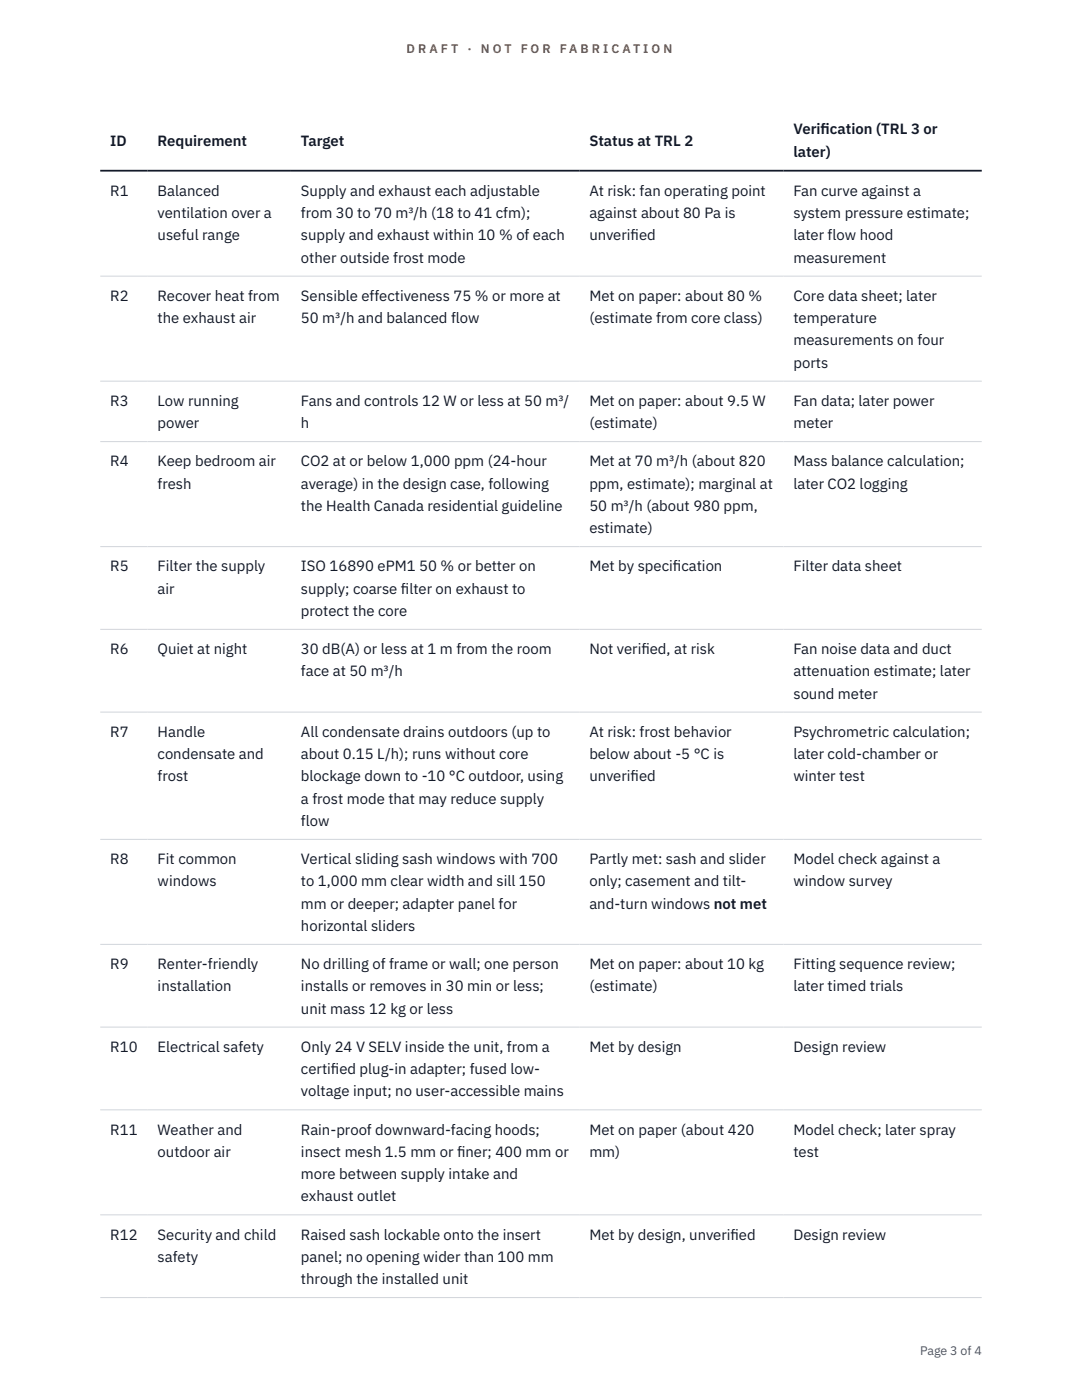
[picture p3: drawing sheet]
<svg xmlns="http://www.w3.org/2000/svg" width="216mm" height="279mm" viewBox="0 0 216 279" stroke-linecap="round" stroke-linejoin="round" font-family="sans-serif">
<defs><g id="words">
<g font-size="3" fill="#111827">
<text x="22" y="29.1">ID</text>
<text x="31.5" y="29.1">Requirement</text>
<text x="60.1" y="29.1">Target</text>
<text x="117.6" y="29.1">Status at TRL 2</text>
<text x="158.3" y="26.8">Verif</text>
<text x="163.7" y="26.8">ication (TRL 3 or</text>
<text x="158.3" y="31.3">later)</text>
<text x="22" y="39.1">R1</text>
<text x="31.5" y="39.1">Balanced</text>
<text x="60.1" y="39.1">Supply and exhaust each adjustable</text>
<text x="117.6" y="39.1">At risk: fan operating point</text>
<text x="158.3" y="39.1">Fan curve against a</text>
<text x="31.5" y="43.5">ventilation over a</text>
<text x="31.5" y="48">useful range</text>
<text x="60.1" y="43.5">from 30 to 70 m³/h (18 to 41 cfm);</text>
<text x="60.1" y="48">supply and exhaust within 10 % of each</text>
<text x="117.6" y="43.5">against about 80 Pa is</text>
<text x="117.6" y="48">unverif</text>
<text x="125.8" y="48">ied</text>
<text x="158.3" y="43.5">system pressure estimate;</text>
<text x="158.3" y="48">later flow hood</text>
<text x="60.1" y="52.4">other outside frost mode</text>
<text x="158.3" y="52.4">measurement</text>
<text x="22" y="60">R2</text>
<text x="31.5" y="60">Recover heat from</text>
<text x="31.5" y="64.5">the exhaust air</text>
<text x="60.1" y="60">Sensible effectiveness 75 % or more at</text>
<text x="60.1" y="64.5">50 m³/h and balanced flow</text>
<text x="117.6" y="60">Met on paper: about 80 %</text>
<text x="117.6" y="64.5">(estimate from core class)</text>
<text x="158.3" y="60">Core data sheet; later</text>
<text x="158.3" y="64.5">temperature</text>
<text x="158.3" y="68.9">measurements on four</text>
<text x="158.3" y="73.4">ports</text>
<text x="22" y="81">R3</text>
<text x="31.5" y="81">Low running</text>
<text x="60.1" y="81">Fans and controls 12 W or less at 50 m³/</text>
<text x="117.6" y="81">Met on paper: about 9.5 W</text>
<text x="158.3" y="81">Fan data; later power</text>
<text x="31.5" y="85.4">power</text>
<text x="60.1" y="85.4">h</text>
<text x="117.6" y="85.4">(estimate)</text>
<text x="158.3" y="85.4">meter</text>
<text x="22" y="93.1">R4</text>
<text x="31.5" y="93.1">Keep bedroom air</text>
<text x="60.1" y="93.1">CO2 at or below 1,000 ppm (24-hour</text>
<text x="117.6" y="93.1">Met at 70 m³/h (about 820</text>
<text x="158.3" y="93.1">Mass balance calculation;</text>
<text x="31.5" y="97.5">fresh</text>
<text x="60.1" y="97.5">average) in the design case, following</text>
<text x="60.1" y="101.9">the Health Canada residential guideline</text>
<text x="117.6" y="97.5">ppm, estimate); marginal at</text>
<text x="117.6" y="101.9">50 m³/h (about 980 ppm,</text>
<text x="158.3" y="97.5">later CO2 logging</text>
<text x="117.6" y="106.4">estimate)</text>
<text x="22" y="114">R5</text>
<text x="31.5" y="114">Filter the supply</text>
<text x="31.5" y="118.5">air</text>
<text x="60.1" y="114">ISO 16890 ePM1 50 % or better on</text>
<text x="60.1" y="118.5">supply; coarse f</text>
<text x="80" y="118.5">ilter on exhaust to</text>
<text x="117.6" y="114">Met by specif</text>
<text x="134.3" y="114">ication</text>
<text x="158.3" y="114">Filter data sheet</text>
<text x="60.1" y="122.9">protect the core</text>
<text x="22" y="130.5">R6</text>
<text x="31.5" y="130.5">Quiet at night</text>
<text x="60.1" y="130.5">30 dB(A) or less at 1 m from the room</text>
<text x="117.6" y="130.5">Not verif</text>
<text x="128" y="130.5">ied, at risk</text>
<text x="158.3" y="130.5">Fan noise data and duct</text>
<text x="60.1" y="135">face at 50 m³/h</text>
<text x="158.3" y="135">attenuation estimate; later</text>
<text x="158.3" y="139.4">sound meter</text>
<text x="22" y="147">R7</text>
<text x="31.5" y="147">Handle</text>
<text x="60.1" y="147">All condensate drains outdoors (up to</text>
<text x="117.6" y="147">At risk: frost behavior</text>
<text x="158.3" y="147">Psychrometric calculation;</text>
<text x="31.5" y="151.5">condensate and</text>
<text x="31.5" y="155.9">frost</text>
<text x="60.1" y="151.5">about 0.15 L/h); runs without core</text>
<text x="60.1" y="155.9">blockage down to -10 °C outdoor, using</text>
<text x="117.6" y="151.5">below about -5 °C is</text>
<text x="117.6" y="155.9">unverif</text>
<text x="125.8" y="155.9">ied</text>
<text x="158.3" y="151.5">later cold-chamber or</text>
<text x="158.3" y="155.9">winter test</text>
<text x="60.1" y="160.4">a frost mode that may reduce supply</text>
<text x="60.1" y="164.8">flow</text>
<text x="22" y="172.4">R8</text>
<text x="31.5" y="172.4">Fit common</text>
<text x="60.1" y="172.4">Vertical sliding sash windows with 700</text>
<text x="117.6" y="172.4">Partly met: sash and slider</text>
<text x="158.3" y="172.4">Model check against a</text>
<text x="31.5" y="176.9">windows</text>
<text x="60.1" y="176.9">to 1,000 mm clear width and sill 150</text>
<text x="117.6" y="176.9">only; casement and tilt-</text>
<text x="158.3" y="176.9">window survey</text>
<text x="60.1" y="181.3">mm or deeper; adapter panel for</text>
<text x="60.1" y="185.8">horizontal sliders</text>
<text x="117.6" y="181.3">and-turn windows not met</text>
<text x="22" y="193.4">R9</text>
<text x="31.5" y="193.4">Renter-friendly</text>
<text x="31.5" y="197.8">installation</text>
<text x="60.1" y="193.4">No drilling of frame or wall; one person</text>
<text x="60.1" y="197.8">installs or removes in 30 min or less;</text>
<text x="117.6" y="193.4">Met on paper: about 10 kg</text>
<text x="117.6" y="197.8">(estimate)</text>
<text x="158.3" y="193.4">Fitting sequence review;</text>
<text x="158.3" y="197.8">later timed trials</text>
<text x="60.1" y="202.3">unit mass 12 kg or less</text>
<text x="22" y="209.9">R10</text>
<text x="31.5" y="209.9">Electrical safety</text>
<text x="60.1" y="209.9">Only 24 V SELV inside the unit, from a</text>
<text x="117.6" y="209.9">Met by design</text>
<text x="158.3" y="209.9">Design review</text>
<text x="60.1" y="214.3">certif</text>
<text x="66" y="214.3">ied plug-in adapter; fused low-</text>
<text x="60.1" y="218.8">voltage input; no user-accessible mains</text>
<text x="22" y="226.4">R11</text>
<text x="31.5" y="226.4">Weather and</text>
<text x="60.1" y="226.4">Rain-proof downward-facing hoods;</text>
<text x="117.6" y="226.4">Met on paper (about 420</text>
<text x="158.3" y="226.4">Model check; later spray</text>
<text x="31.5" y="230.9">outdoor air</text>
<text x="60.1" y="230.9">insect mesh 1.5 mm or f</text>
<text x="91.2" y="230.9">iner; 400 mm or</text>
<text x="117.6" y="230.9">mm)</text>
<text x="158.3" y="230.9">test</text>
<text x="60.1" y="235.3">more between supply intake and</text>
<text x="60.1" y="239.8">exhaust outlet</text>
<text x="22" y="247.4">R12</text>
<text x="31.5" y="247.4">Security and child</text>
<text x="31.5" y="251.8">safety</text>
<text x="60.1" y="247.4">Raised sash lockable onto the insert</text>
<text x="60.1" y="251.8">panel; no opening wider than 100 mm</text>
<text x="117.6" y="247.4">Met by design, unverif</text>
<text x="145.8" y="247.4">ied</text>
<text x="158.3" y="247.4">Design review</text>
<text x="60.1" y="256.3">through the installed unit</text>
</g>
<g font-size="2.5" fill="#b45309">
<text x="81.1" y="10.5">D R A F T</text>
<text x="93.3" y="10.5">·</text>
<text x="95.9" y="10.5">N O T</text>
<text x="103.9" y="10.5">F O R</text>
<text x="111.7" y="10.5">F A B R I C A T I O N</text>
</g>
<text font-size="2.5" fill="#4b5563" x="183.6" y="270.3">Page 3 of 4</text>
</g></defs>
<path d="M20 55.1h175.9M20 76.1h175.9M20 88.1h175.9M20 109.1h175.9M20 125.6h175.9M20 142.1h175.9M20 167.5h175.9M20 188.5h175.9M20 205h175.9M20 221.5h175.9M20 242.4h175.9M20 259h175.9" fill="none" stroke="#d1d5db" stroke-width=".2"/>
<path d="M20 34.1h175.9" fill="none" stroke="#111827" stroke-width=".35"/>
<use href="#words"/>
</svg>
